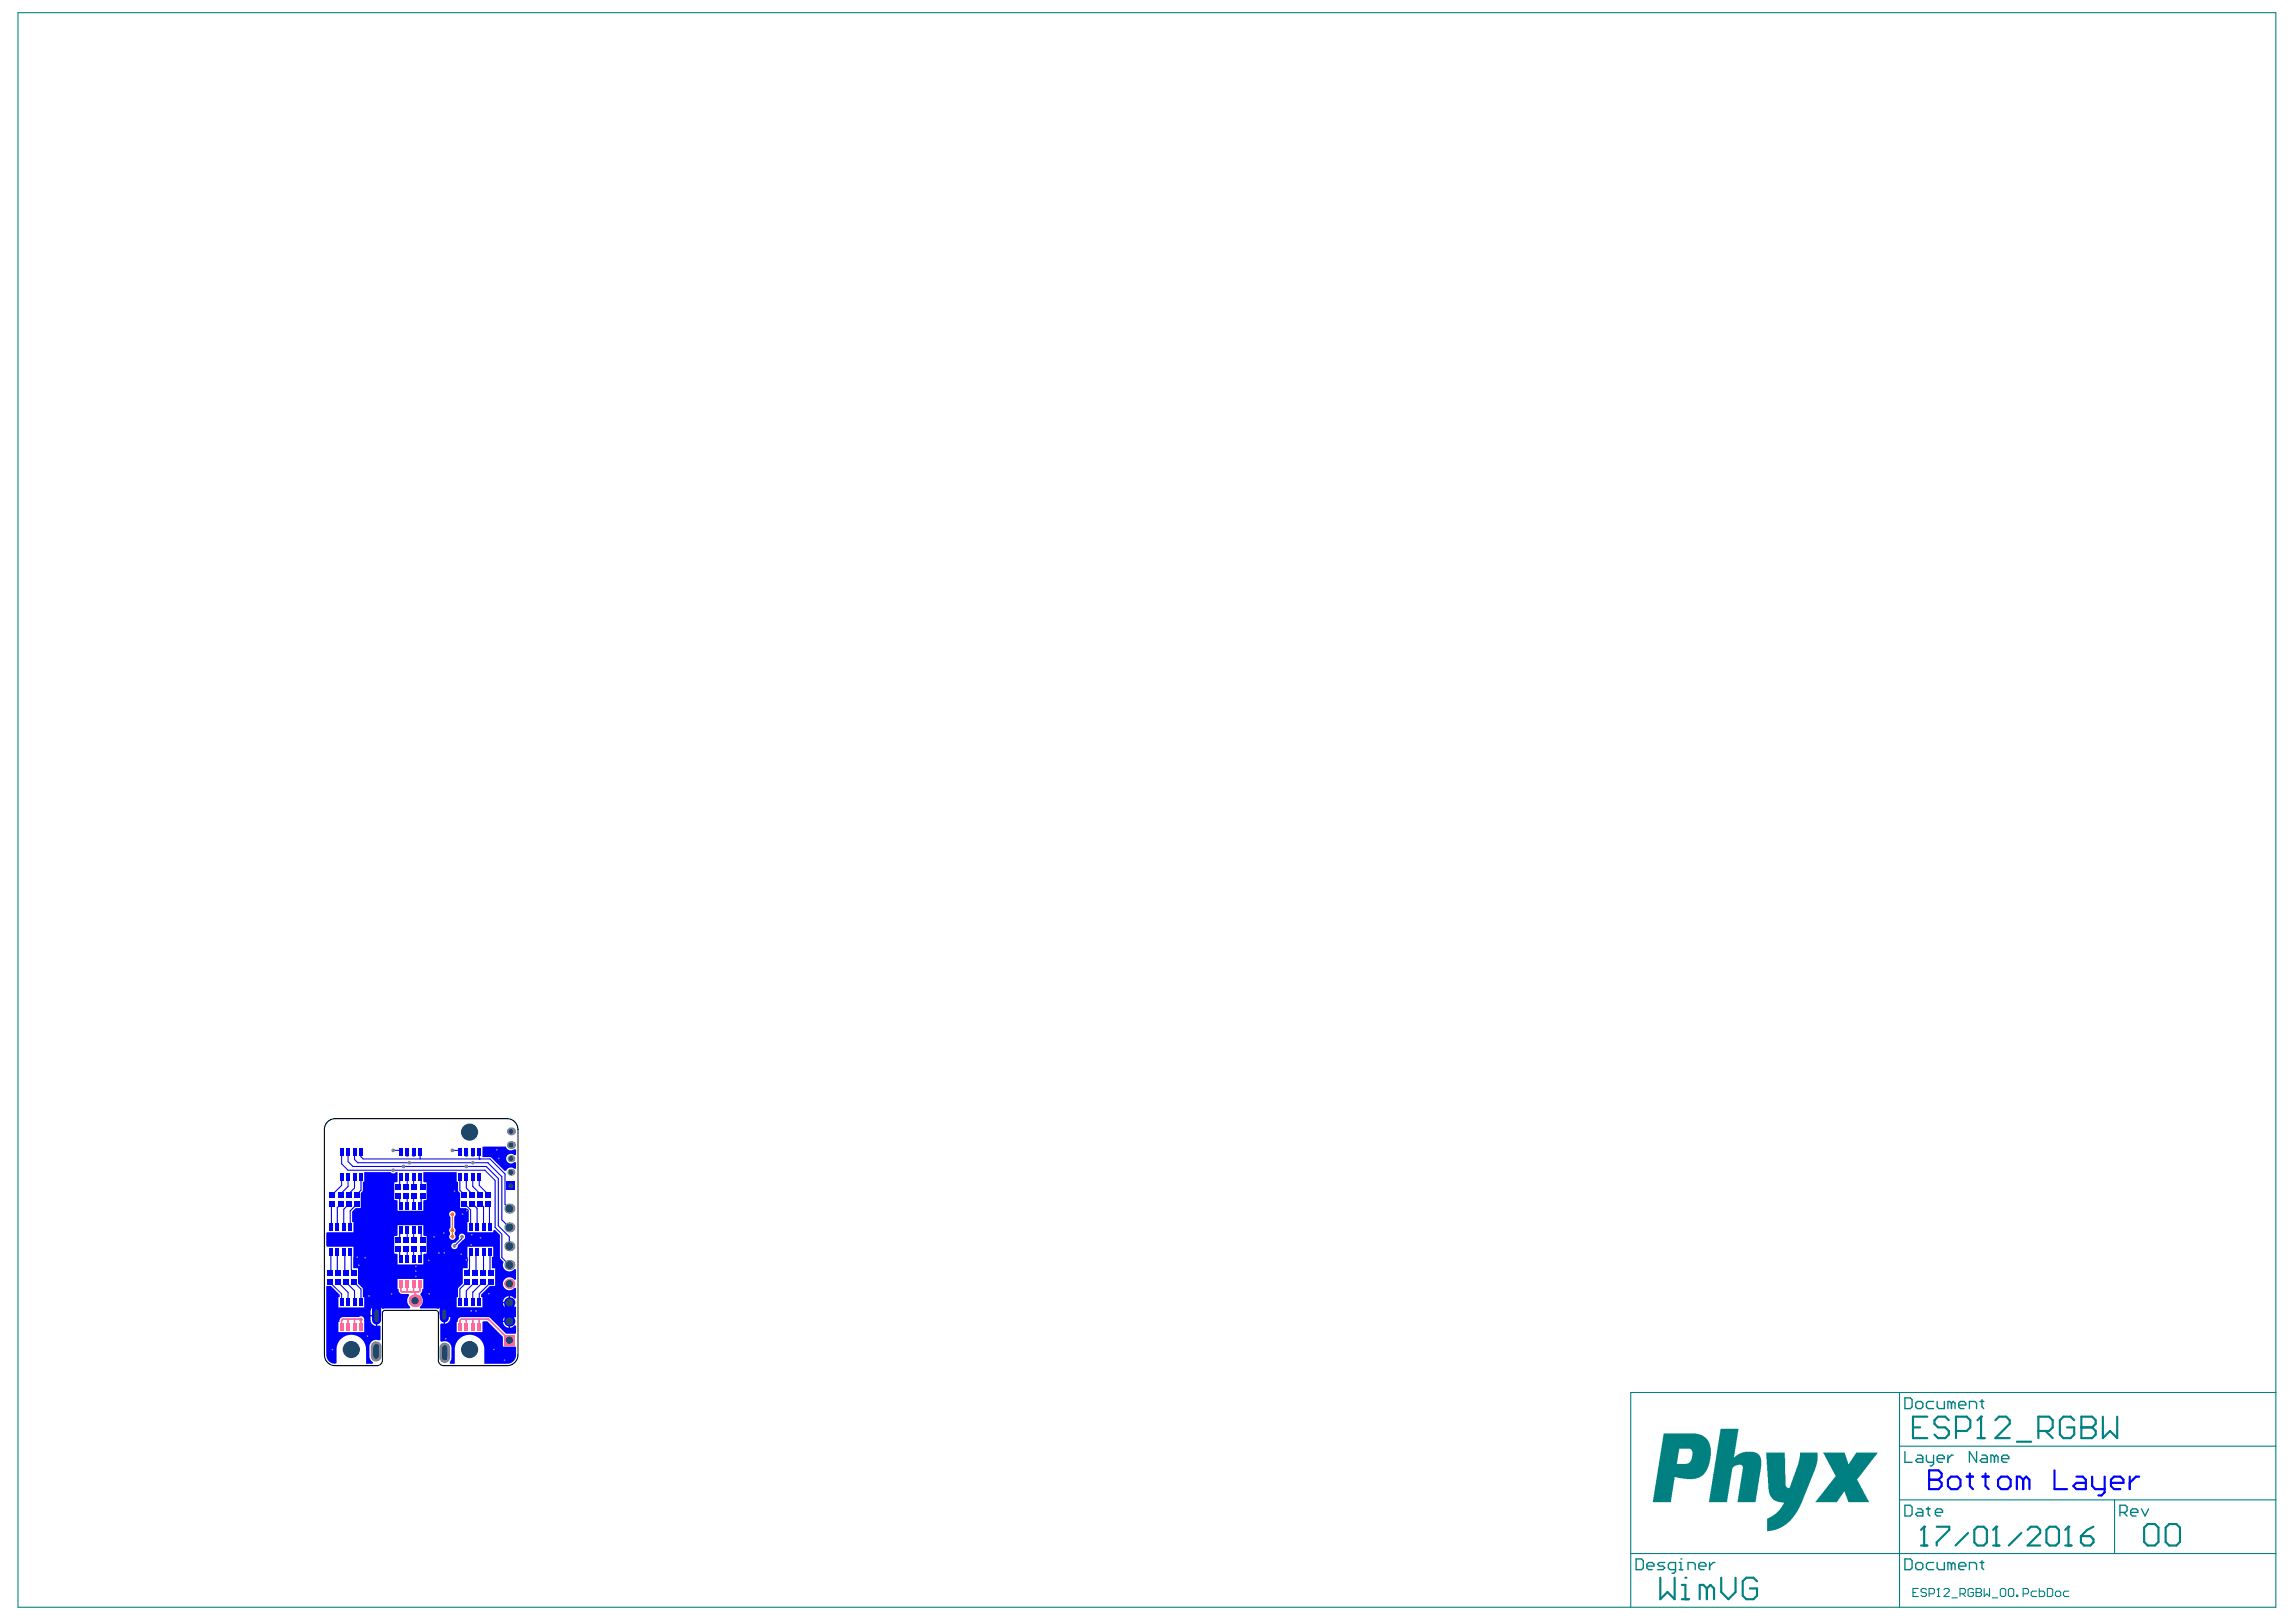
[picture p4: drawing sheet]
<svg xmlns="http://www.w3.org/2000/svg" width="297mm" height="210mm" viewBox="0 0 297 210" stroke-linecap="round" stroke-linejoin="round" font-family="sans-serif">
<g fill="#008080">
<path d="M228.5 188h2.4l.1 4.2 .1 .3 .3 .1 .2-.1 1.1-3.1 .2-.9v-.5h2.2v1l-.3 1.3-1.9 4.6-.7 1.3-1.1 1.1-1 .5-.8 .3-.7 .1v-1.2a.45 .45 0 0 1 .4-.6l.7-.5 .6-.5 .5-1h-.7l-.5-.2-.4-.4-.3-.4-.1-.7z"/>
<path d="M235.9 188h2.7l.5 1.4 .2-.1 .9-1.3h2.7l-2.5 3.3a.38 .38 0 0 0 .1 .5l1.3 2.6h-2.7l-.5-1.4h-.1l-.8 1.4h-2.9l2.3-2.8 .1-.3a.34 .34 0 0 0 .1-.5z"/>
<path d="M222.6 184.9h2.3l-.6 3.7 .8-.5 .6-.2h1.4l.4 .2 .3 .4 .1 .4v.9l-.8 4.6h-2.3l.6-4.1a.58 .58 0 0 0-.1-.7h-.6l-.3 .2a.59 .59 0 0 0-.3 .7l-.7 3.9h-2.3z"/>
<path d="M215.2 185.5h4.2l.9 .3 .6 .5 .3 .7 .1 .4v1.4l-.2 .8-.3 .8-.3 .3-.5 .5-.9 .2h-.9l-1.6-.2-.4 3.2h-2.4zM217.2 187.5l-.3 1.9h1.3l.3-.1 .4-.5 .1-.7a.56 .56 0 0 0-.3-.6z"/>
</g>
<g fill="none" stroke="#008080" stroke-width=".14">
<path d="M2.3 1.6h292.1v206.4h-292.1zM245.7 180.2v27.8M245.7 194.1h48.7M245.7 187.2h48.7M273.6 194.1v6.9M294.4 180.2h-83.4v27.8M211 201h83.4M247.5 206.1h.3M248.2 205.6h-.7v1h.7M249.2 205.7l-.1-.1h-.4l-.2 .1v.2l.2 .2h.4l.1 .2v.1l-.1 .2h-.4l-.2-.2M249.6 206.3h.5l.2-.2v-.4l-.2-.1h-.5v1M250.6 206.6h.4"/>
<path d="M250.8 205.6h.1M250.8 205.6l-.2 .1M250.8 205.6v1M251.5 205.7l.2-.1h.3l.2 .1v.2l-.7 .7h.7M252.5 206.8h.7M253.6 206.3h.5l.2-.2v-.4l-.2-.1h-.5v1M253.9 206.3l.4 .3M255.3 205.7l-.2-.1h-.3l-.2 .1v.7l.2 .2h.3l.2-.2v-.3h-.3M255.7 206.1h.1M255.7 205.6h.5l.2 .1v.2l-.2 .2 .2 .2v.1l-.2 .2h-.5zM255.7 206.1h.5M256.7 205.6v1l.3-.3 .4 .3v-1"/>
<path d="M257.7 206.8h.7M258.8 205.7l.2-.1h.3l.2 .1v.7l-.2 .2h-.3l-.2-.2zM259.8 205.7l.2-.1h.3l.2 .1v.7l-.2 .2h-.3l-.2-.2zM260.9 206.4h.1v.2h-.1zM261.7 206.3h.6l.1-.2v-.4l-.1-.1h-.6v1M263.5 205.9h-.5l-.2 .2v.3l.2 .2h.5M263.8 205.6v1h.5l.2-.2v-.3l-.2-.2h-.5M264.9 205.6h.5l.2 .1v.7l-.2 .2h-.5zM265.9 206.1l.2-.2h.3l.2 .2v.3l-.2 .2h-.3l-.2-.2zM267.6 205.9h-.5l-.1 .2v.3l.1 .2h.5"/>
</g>
<g fill="none" stroke="#008080" stroke-width=".17">
<path d="M246.4 194.8h.7l.3 .2v1l-.3 .2h-.7zM246.4 180.9h.7l.3 .2v1l-.3 .2h-.7zM246.4 187.8v1.4h1M247.8 181.6l.3-.2h.4l.3 .2v.5l-.3 .2h-.4l-.3-.2zM248.1 195.3h.4l.3 .2v.7h-.7l-.3-.2 .3-.3h.7M248.1 188.3h.4l.3 .2v.7h-.7l-.3-.2 .3-.2h.7M249.2 195.3h.5M249.2 188.3v.7l.3 .2h.7M249.5 195v1l.2 .2M250.2 181.4h-.7l-.3 .2v.5l.3 .2h.7M250.2 188.3v1.2l-.3 .2h-.2M250.4 195.7h.9v-.2l-.2-.2h-.5l-.2 .2v.5l.2 .2h.5"/>
<path d="M250.6 188.8h.9v-.3l-.2-.2h-.5l-.2 .2v.5l.2 .2h.5M250.6 181.4v.7l.2 .2h.7v-.9M252 188.3v.9M252.5 181.6l-.3-.2h-.2v.9M252.5 181.6l.2-.2 .2 .2v.7M252.5 181.6v.7M252.7 188.3h-.2l-.5 .5M253.4 181.8h.9v-.2l-.2-.2h-.5l-.2 .2v.5l.2 .2h.5M254.8 182.3v-.9h.7l.2 .2v.7M255.7 187.8v1.4l-.9-1.4v1.4M256.2 181.4h.4M256.4 188.3h.5l.2 .2v.7h-.7l-.2-.2 .2-.2h.7"/>
<path d="M256.4 181.1v1l.2 .2M258 188.5l-.2-.2h-.2v.9M258 188.5v.7M258 188.5l.3-.2 .2 .2v.7M259 188.8h.9v-.3l-.2-.2h-.5l-.2 .2v.5l.2 .2h.5M274.3 195.7h.7l.2-.2v-.5l-.2-.2h-.7v1.4M274.7 195.7l.5 .5M275.7 195.7h.9v-.2l-.3-.2h-.4l-.2 .2v.5l.2 .2h.4M277 195.3l.5 .9 .5-.9M211.7 201.7h.7l.2 .3v.9l-.2 .2h-.7zM213.1 202.7h.9v-.3l-.2-.2h-.5l-.2 .2v.5l.2 .2h.5M215.4 202.2h-.7l-.3 .2 .3 .3h.4l.3 .2-.3 .2h-.7"/>
<path d="M216.8 203.1h-.7l-.3-.2v-.5l.3-.2h.7v1.2l-.3 .2h-.2M217.2 203.1h.5M217.2 202.2h.3v.9M217.5 201.7h.1M218.4 203.1v-.9h.7l.2 .2v.7M219.8 202.7h.9v-.3l-.2-.2h-.5l-.2 .2v.5l.2 .2h.5M221.2 202.2v.9M221.9 202.2h-.3l-.4 .5M246.4 201.7h.7l.3 .3v.9l-.3 .2h-.7zM247.8 202.4l.3-.2h.4l.3 .2v.5l-.3 .2h-.4l-.3-.2zM250.2 202.2h-.7l-.3 .2v.5l.3 .2h.7M250.6 202.2v.7l.2 .2h.7v-.9"/>
<path d="M252.5 202.4l-.3-.2h-.2v.9M252.5 202.4v.7M252.5 202.4l.2-.2 .2 .2v.7M253.4 202.7h.9v-.3l-.2-.2h-.5l-.2 .2v.5l.2 .2h.5M254.8 203.1v-.9h.7l.2 .2v.7M256.2 202.2h.4M256.4 202v.9l.2 .2"/>
</g>
<g fill="none" stroke="#008080" stroke-width=".28">
<path d="M247.5 184.7h.9M248.9 197.6h.1M248.9 197.6v2.4M248.9 197.6l-.4 .4M249.3 183.3h-1.8v2.8h1.8M250.6 197.6h1.6v.4l-1.6 1.6v.4M252.1 183.8l-.4-.5h-1l-.4 .5v.5l.4 .4h1l.4 .5v.4l-.4 .5h-1l-.4-.5M253 185.2h1.4l.5-.5v-.9l-.5-.5h-1.4v2.8M254.6 198.4l-1.6 1.6M255.4 198l.4-.4h.8l.4 .4v1.6l-.4 .4h-.8l-.4-.4zM255.8 186.1h1M256.3 183.3h.1"/>
<path d="M256.3 183.3l-.5 .5M256.3 183.3v2.8M258.1 183.8l.5-.5h.9l.5 .5v.5l-1.9 1.8h1.9M258.3 197.6h.1M258.3 197.6v2.4M258.3 197.6l-.4 .4M260.9 186.6h1.9M261.5 198.4l-1.6 1.6M262.3 198l.4-.4h.8l.4 .4v.4l-1.6 1.6h1.6M263.7 185.2h1.4l.5-.5v-.9l-.5-.5h-1.4v2.8M264.6 185.2l1 .9M264.8 198l.4-.4h.8l.4 .4v1.6l-.4 .4h-.8l-.4-.4z"/>
<path d="M267.6 197.6h.1M267.6 197.6v2.4M267.6 197.6l-.4 .4M268.3 183.8l-.4-.5h-.9l-.5 .5v1.8l.5 .5h.9l.4-.5v-.9h-.9M269.2 198.8h1.2l.4 .4v.4l-.4 .4h-.8l-.4-.4zM269.3 184.7h.1M269.3 183.3h1.4l.4 .5v.5l-.4 .4 .4 .5v.4l-.4 .5h-1.4zM269.3 184.7h1.4M270.8 197.6l-.8 .4-.8 .8M272.1 183.3v2.8l.9-.9 .9 .9v-2.8M277.4 197.7l.5-.5h.9l.4 .5v1.8l-.4 .5h-.9l-.5-.5zM280.2 197.7l.4-.5h1l.4 .5v1.8l-.4 .5h-1l-.4-.5z"/>
<path d="M214.8 204.2v2.8l.9-1 1 1v-2.8M217.6 207h.9M217.6 205.1h.4v1.9M218 204.2h.1M220.8 205.6l-.4-.5h-.5v1.9M220.8 205.6v1.4M220.8 205.6l.5-.5 .5 .5v1.4M222.7 204.2v1.8l.9 1 .9-1v-1.8M227.3 204.6l-.5-.4h-.9l-.4 .4v1.9l.4 .5h.9l.5-.5v-.9h-.9M248.5 200h.8M257.9 200h.8M267.2 200h.8"/>
</g>
<g fill="#00f">
<path d="M62.4 148.4h3a.7 .7 0 0 0 1.2 .3l.2 .1v.6l-.2 .1a.63 .63 0 0 0-.9 0 .63 .63 0 0 0 0 .9 .63 .63 0 0 0 .9 0l.2 .1v.7l-.2 .1a.63 .63 0 0 0-1.1 .2h-.2l-1.8-1.7-1.1-.1z"/>
<path d="M47.1 151.7h3.4l.4 .2 .3-.2h.2v1.2l-.4 .1v2.3l.4 .1v1.3h3.4v-1.3l.4-.1v-2.3l-.4-.1v-1.2h4.3v1.2h.2v1.2l.2 .3v1.9h.8l.3 .4v1.4h-.1v1.4h3.3v-.3l.2-.1 .7 .7v3l.4 .5a.83 .83 0 0 0 .4 1.1 .83 .83 0 0 0 1.1-.2l.2 .1v1.3h-.3a.84 .84 0 0 0-1.2-.1 .84 .84 0 0 0 0 1.3 .84 .84 0 0 0 1.3-.2l.2 .1v1.3l-.2 .1-.3-.3-.3-.1v1.7l.3-.1 .3-.2h.2v1.3l-.2 .1-.3-.2-.3-.1v1.6l.3-.1 .3-.2 .2 .1-.1 1h-1.2l-2.2-2.1-3.6-.1a.51 .51 0 0 0-.5 .7h-.1v1.3h3.3v-1.3l.7-.1 2 2v1.3h1.6l.1 1a1.14 1.14 0 0 1-1.2 1.2h-2.9v-1.7a1.92 1.92 0 0 0-2-2.1 1.92 1.92 0 0 0-1.9 2.1v1.7h-.5l-.1-.2 .2-.5v-1.4a.87 .87 0 0 0-1.2-.8l-.2-.1v-2.1l.2-.2 .2 .1v-2.4l-.5 .3a.36 .36 0 0 1-.5 .1h-2l-.1-.2a1.05 1.05 0 0 0 .1-1.5l.2-.5v-.3h.2v-1.3h-3.4v1.3h.2a.51 .51 0 0 0 .5 .7h.7l.1 .2a1.1 1.1 0 0 0 .2 1.5l-.1 .1h-3.2a.72 .72 0 0 1-.8-.3l-.2-.1v2.7l.2-.1 .2 .1v1.7l-.2 .1a.87 .87 0 0 0-1.2 .9v1.4l.2 .3 .3 .3-.1 .2h-.8v-1.7a1.92 1.92 0 0 0-2-2.1 1.92 1.92 0 0 0-1.9 2.1v1.6l-.2 .1a1.14 1.14 0 0 1-1.1-1.2v-8.9h.6l1.2 1.2v.3h-.2v1.3h3.3v-1.3h-.2v-1.1l-.6-.7v-2h-.6v-2.8h-3.3h-.2v-1.8h.2h3.3v-1.4h-.1v-1.3l.4-.5h.7v-1.9l.2-.3v-1.2h.2zM58.2 156.8l-.1 .3 .2 .4v1.4l-.2 .3 .1 .5a.42 .42 0 0 0 0 .6 .42 .42 0 0 0 .6 0 .42 .42 0 0 0 0-.6l.1-.5-.1-.3v-1.4a.42 .42 0 0 0 0-.6 .42 .42 0 0 0-.6-.1zM59.5 159.8l-.1 .2v.3l-.5 .5a.42 .42 0 0 0-.5 .4 .42 .42 0 0 0 .4 .5 .42 .42 0 0 0 .4-.6l.6-.5a.55 .55 0 0 0 .3-.8l-.3-.2zM60.5 161.3v2.8h-.6v2l-.6 .6v1.2h-.2v1.3h3.3v-1.3h-.2v-.4l1.2-1.1h.7v-2.3h-.5v-1.4h.2v-1.4zM51.4 158.6v1.3l-.4 .1v2.2l.4 .1v1.3h3.4v-1.3l.4-.1v-2.2l-.4-.1v-1.3zM65.3 168l-.2 .5h.7v-.8zM65.1 168.7a.84 .84 0 0 0 .7 .7v-.7zM57.6 168.9v1.1h.6v-.3a.77 .77 0 0 0-.6-.8zM48.2 169.2l-.2 .4-.1 .6h.7v-1.3zM65.3 170.4l-.2 .5h.7v-.7zM57.6 170.2v1.1a.77 .77 0 0 0 .6-.8v-.3zM47.9 170.4v.4a.77 .77 0 0 0 .7 .8v-1.2zM65.1 171.1a.84 .84 0 0 0 .7 .7v-.7zM44.1 170.6l-.2 .5h-.1v1.3h3.3v-1.5a.42 .42 0 0 0-.2-.5 .42 .42 0 0 0-.5 0h-2.1z"/>
</g>
<g fill="none" stroke="#00f" stroke-width=".14">
<path d="M43 155.7l-.1 .2v2.8l-.1 .1M44.1 155.7v.2l-.5 .4v2.5M44.2 152.3v1.1l-1.2 1.3M44.2 149.1v1.5l.8 .8h17.7l1.4 1.4v6l.8 .9v3l1 1M45 152.3v1.2l-.9 1v.2M45 149.1v1.2l.7 .7h17.2l1.6 1.5v6.1l1.4 1.5v1.2M45.1 155.7v.2l-.6 .6v2.3M45.9 152.3v1.4l-.8 .8v.2M45.9 149.1v.9l.4 .5h16.8l1.8 1.8v5.6l1 .9M46.1 155.7v.2l-.8 .8v2.1M46.7 152.3v1.7l-.6 .7M46.7 149.1v.6l.3 .3h16.4l1.9 1.9v4l.6 .5"/>
<path d="M50.9 148.9h.9M51.5 154.7l.2 .1v1.1l.1 .1M51.8 159.2l-.1 .2v1l-.2 .2M51.8 152.3l-.1 .1v1.1l-.2 .1M52.6 154.7l.1 .1v1.2M52.7 159.2v1.3l-.1 .1M52.7 152.3v1.2l-.1 .1M53.5 159.2v1.3l.1 .1M53.5 152.3v1.2l.1 .1M53.6 154.7l-.1 .1v1.2M54.3 159.2l.2 .2v1l.2 .2M54.3 152.3l.2 .1v1.1l.2 .1"/>
<path d="M54.3 149.1v.8M54.7 154.7l-.2 .1v1.1l-.2 .1M58.5 148.9h1M59.5 152.3v1.7l.6 .7M60.1 155.7l.8 .9v2.2M60.3 152.3v1.4l.8 .8v.2M61.1 155.7l.6 .7v2.4M61.2 152.3v1.2l.9 1v.2M62 150h.1M62 149.1v.9M62 152.3v1.1l1.2 1.3M62.1 155.7l.5 .5v2.6"/>
<path d="M63.2 155.7l.1 .2v2.8l.1 .1M42.7 165.8v.1l1.5 1.6v1M42.8 162v2.6M43.6 162v2.7M43.7 165.8v.1l1.3 1.3v1.3M44.5 162l.1 .1v2.5l.2 .1M44.8 165.8v.1l1.1 1.1v1.5M45.3 162l.1 .1v2.2l.4 .4M45.8 165.8v.1l.9 .9v1.7M51.5 161.6l.2 .2v1l.1 .2M52.6 161.6l.1 .1v1.3M53.6 161.6l-.1 .1v1.3"/>
<path d="M54.7 161.6l-.2 .2v1l-.2 .2M60.4 165.8v.1l-.9 .9v1.7M60.9 162l-.2 .1v2.1l-.3 .4v.1M61.4 165.8v.1l-1.1 1.1v1.5M61.7 162l-.1 .1v2.5l-.2 .1M62.5 165.8v.1l-1.3 1.3v1.3M62.6 162v2.7M63.4 162v2.6M63.5 165.8v.1l-1.5 1.5v1.1"/>
</g>
<path d="M44.2 171.7v-.8l.2-.2 2.2 .1 .1 .9M45 170.7v1M45.9 170.7v1M51.8 166.2v.8l.3 .2 2.2-.1v-.9M52.7 166.2v1M53.5 166.2v1M59.5 171.7v-.8l.2-.2h3.5l2.7 2.7M60.3 170.7v1M61.2 170.7v1M62 170.7v1" fill="none" stroke="#f69" stroke-width=".21"/>
<path d="M53.7 167.2v1.1" fill="none" stroke="#f69" stroke-width=".17"/>
<path d="M58.8 154.1v2l1 1v2.3l.5 .4M60.3 159.8v1.9l-.6 .6M60.3 159.8h.7M64.3 148.8l.2 .2v.9" fill="none" stroke="#00f" stroke-width=".17"/>
<path d="M58.5 157.1v2.9" fill="none" stroke="#f60" stroke-width=".14"/>
<path d="M59.8 160.1l-.2 .3-.8 .8" fill="none" stroke="#00f" stroke-width=".13"/>
<path d="M65.9 168.6v2.4" fill="none" stroke="#00f" stroke-width="1.3"/>
<path d="M57.5 170.1v-3.8a1.77 1.77 0 0 0-1.8-1.7h-5.2a1.77 1.77 0 0 0-1.8 1.7v4M57.5 169.9h8.3" fill="none" stroke="#00f" stroke-width="1.2"/>
<g fill="none" stroke="#00f" stroke-width=".28">
<path d="M249.6 191.5h.1M249.6 190.3h1.2l.4 .4v.4l-.4 .4 .4 .4v.4l-.4 .4h-1.2zM249.6 191.5h1.2M252 191.5l.4-.4h.8l.4 .4v.8l-.4 .4h-.8l-.4-.4zM254.4 191.1h.9M254.8 190.7v1.6l.5 .4M256.5 191.1h.8M256.9 190.7v1.6l.4 .4M258.5 191.5l.4-.4h.8l.4 .4v.8l-.4 .4h-.8l-.4-.4zM261.7 191.5l-.4-.4h-.4v1.6M261.7 191.5v1.2M261.7 191.5l.4-.4 .5 .4v1.2"/>
<path d="M265.8 190.3v2.4h1.6M268.6 191.1h.8l.5 .4v1.2h-1.3l-.4-.4 .4-.4h1.3M270.7 191.1v1.2l.4 .4h1.2M272.3 191.1v2l-.4 .4h-.4M273.1 191.9h1.6v-.4l-.4-.4h-.8l-.4 .4v.8l.4 .4h.8M275.5 191.1v1.6M276.7 191.1h-.4l-.8 .8"/>
</g>
<circle cx="60.4" cy="156.7" r=".24" fill="#00f"/>
<circle cx="60.4" cy="156.7" r=".1" fill="#a6968d"/>
<circle cx="50.7" cy="167.4" r=".24" fill="#00f"/>
<circle cx="50.7" cy="167.4" r=".1" fill="#a6968d"/>
<circle cx="55.5" cy="167.4" r=".24" fill="#00f"/>
<circle cx="55.5" cy="167.4" r=".1" fill="#a6968d"/>
<circle cx="43" cy="174.6" r=".24" fill="#00f"/>
<circle cx="43" cy="174.6" r=".1" fill="#a6968d"/>
<circle cx="47.5" cy="172.9" r=".24" fill="#00f"/>
<circle cx="47.5" cy="172.9" r=".1" fill="#a6968d"/>
<circle cx="46.7" cy="170.8" r=".24" fill="#f69"/>
<circle cx="46.7" cy="170.8" r=".1" fill="#a6968d"/>
<circle cx="57.7" cy="173.3" r=".24" fill="#00f"/>
<circle cx="57.7" cy="173.3" r=".1" fill="#a6968d"/>
<circle cx="65.3" cy="176" r=".24" fill="#00f"/>
<circle cx="65.3" cy="176" r=".1" fill="#a6968d"/>
<circle cx="63.9" cy="174.6" r=".24" fill="#00f"/>
<circle cx="63.9" cy="174.6" r=".1" fill="#a6968d"/>
<circle cx="61" cy="169.6" r=".24" fill="#00f"/>
<circle cx="61" cy="169.6" r=".1" fill="#a6968d"/>
<circle cx="61.6" cy="169.6" r=".24" fill="#00f"/>
<circle cx="61.6" cy="169.6" r=".1" fill="#a6968d"/>
<circle cx="62.2" cy="160.2" r=".24" fill="#00f"/>
<circle cx="62.2" cy="160.2" r=".1" fill="#a6968d"/>
<circle cx="61" cy="159.8" r=".24" fill="#00f"/>
<circle cx="61" cy="159.8" r=".1" fill="#a6968d"/>
<circle cx="59.8" cy="157.1" r=".24" fill="#00f"/>
<circle cx="59.8" cy="157.1" r=".1" fill="#a6968d"/>
<circle cx="52.2" cy="151" r=".24" fill="#808080"/>
<circle cx="52.2" cy="151" r=".1" fill="#a6968d"/>
<circle cx="53" cy="150.5" r=".24" fill="#808080"/>
<circle cx="53" cy="150.5" r=".1" fill="#a6968d"/>
<circle cx="53.5" cy="149.5" r=".24" fill="#808080"/>
<circle cx="53.5" cy="149.5" r=".1" fill="#a6968d"/>
<circle cx="52.7" cy="149.5" r=".24" fill="#808080"/>
<circle cx="52.7" cy="149.5" r=".1" fill="#a6968d"/>
<circle cx="50.9" cy="151.4" r=".24" fill="#808080"/>
<circle cx="50.9" cy="151.4" r=".1" fill="#a6968d"/>
<circle cx="50.9" cy="148.9" r=".24" fill="#808080"/>
<circle cx="50.9" cy="148.9" r=".1" fill="#a6968d"/>
<circle cx="53.8" cy="163.9" r=".24" fill="#00f"/>
<circle cx="53.8" cy="163.9" r=".1" fill="#a6968d"/>
<circle cx="53.8" cy="164.5" r=".24" fill="#00f"/>
<circle cx="53.8" cy="164.5" r=".1" fill="#a6968d"/>
<circle cx="53.8" cy="165.2" r=".24" fill="#00f"/>
<circle cx="53.8" cy="165.2" r=".1" fill="#a6968d"/>
<circle cx="60.3" cy="151" r=".24" fill="#808080"/>
<circle cx="60.3" cy="151" r=".1" fill="#a6968d"/>
<circle cx="60.3" cy="149.5" r=".24" fill="#808080"/>
<circle cx="60.3" cy="149.5" r=".1" fill="#a6968d"/>
<circle cx="58.5" cy="148.9" r=".24" fill="#808080"/>
<circle cx="58.5" cy="148.9" r=".1" fill="#a6968d"/>
<circle cx="61.2" cy="150.5" r=".24" fill="#808080"/>
<circle cx="61.2" cy="150.5" r=".1" fill="#a6968d"/>
<circle cx="61.2" cy="149.5" r=".24" fill="#808080"/>
<circle cx="61.2" cy="149.5" r=".1" fill="#a6968d"/>
<circle cx="58.8" cy="154.1" r=".24" fill="#00f"/>
<circle cx="58.8" cy="154.1" r=".1" fill="#a6968d"/>
<circle cx="63.3" cy="167.4" r=".24" fill="#00f"/>
<circle cx="63.3" cy="167.4" r=".1" fill="#a6968d"/>
<circle cx="60.3" cy="163" r=".24" fill="#00f"/>
<circle cx="60.3" cy="163" r=".1" fill="#a6968d"/>
<circle cx="59.7" cy="162.3" r=".24" fill="#00f"/>
<circle cx="59.7" cy="162.3" r=".1" fill="#a6968d"/>
<circle cx="55.5" cy="163.1" r=".24" fill="#00f"/>
<circle cx="55.5" cy="163.1" r=".1" fill="#a6968d"/>
<circle cx="56.8" cy="162.1" r=".24" fill="#00f"/>
<circle cx="56.8" cy="162.1" r=".1" fill="#a6968d"/>
<circle cx="57.5" cy="162.1" r=".24" fill="#00f"/>
<circle cx="57.5" cy="162.1" r=".1" fill="#a6968d"/>
<circle cx="56.2" cy="160.1" r=".24" fill="#00f"/>
<circle cx="56.2" cy="160.1" r=".1" fill="#a6968d"/>
<circle cx="47.7" cy="167.7" r=".24" fill="#00f"/>
<circle cx="47.7" cy="167.7" r=".1" fill="#a6968d"/>
<circle cx="46.2" cy="162.7" r=".24" fill="#00f"/>
<circle cx="46.2" cy="162.7" r=".1" fill="#a6968d"/>
<circle cx="46.4" cy="163.7" r=".24" fill="#00f"/>
<circle cx="46.4" cy="163.7" r=".1" fill="#a6968d"/>
<circle cx="47.3" cy="162.8" r=".24" fill="#00f"/>
<circle cx="47.3" cy="162.8" r=".1" fill="#a6968d"/>
<circle cx="57.4" cy="159.6" r=".24" fill="#00f"/>
<circle cx="57.4" cy="159.6" r=".1" fill="#a6968d"/>
<circle cx="61" cy="161.1" r=".24" fill="#00f"/>
<circle cx="61" cy="161.1" r=".1" fill="#a6968d"/>
<circle cx="59.8" cy="160.1" r=".24" fill="#808080"/>
<circle cx="59.8" cy="160.1" r=".1" fill="#a6968d"/>
<circle cx="58.5" cy="160" r=".24" fill="#f60"/>
<circle cx="58.5" cy="160" r=".1" fill="#a6968d"/>
<circle cx="58.5" cy="159.2" r=".24" fill="#f60"/>
<circle cx="58.5" cy="159.2" r=".1" fill="#a6968d"/>
<circle cx="58.5" cy="157.1" r=".24" fill="#f60"/>
<circle cx="58.5" cy="157.1" r=".1" fill="#a6968d"/>
<circle cx="58.8" cy="161.2" r=".24" fill="#808080"/>
<circle cx="58.8" cy="161.2" r=".1" fill="#a6968d"/>
<circle cx="64.5" cy="149.9" r=".24" fill="#00f"/>
<circle cx="64.5" cy="149.9" r=".1" fill="#a6968d"/>
<circle cx="64.3" cy="148.8" r=".24" fill="#00f"/>
<circle cx="64.3" cy="148.8" r=".1" fill="#a6968d"/>
<path d="M65.6 153h1v1h-1z" fill-rule="evenodd" fill="#00f"/>
<circle cx="66.1" cy="153.5" r=".31" fill="#1f4769"/>
<circle cx="66.1" cy="146.4" r=".52" fill="#808080"/>
<circle cx="66.1" cy="146.4" r=".31" fill="#1f4769"/>
<path d="M48.7 169.7v1.1M57.5 169.7v.8" fill="none" stroke="#00f" stroke-width="1.2"/>
<path d="M48.7 169.7v1.1M57.5 169.7v.8" fill="none" stroke="#1f4769" stroke-width=".49"/>
<path d="M65.2 172.8h1.4v1.3h-1.4z" fill-rule="evenodd" fill="#f69"/>
<circle cx="65.9" cy="173.4" r=".49" fill="#1f4769"/>
<circle cx="65.9" cy="171" r=".66" fill="#00f"/>
<circle cx="65.9" cy="171" r=".49" fill="#1f4769"/>
<circle cx="65.9" cy="166.1" r=".66" fill="#f69"/>
<circle cx="65.9" cy="166.1" r=".49" fill="#1f4769"/>
<circle cx="65.9" cy="161.3" r=".66" fill="#808080"/>
<circle cx="65.9" cy="161.3" r=".49" fill="#1f4769"/>
<circle cx="65.9" cy="158.8" r=".66" fill="#808080"/>
<circle cx="65.9" cy="158.8" r=".49" fill="#1f4769"/>
<circle cx="65.9" cy="156.4" r=".66" fill="#808080"/>
<circle cx="65.9" cy="156.4" r=".49" fill="#1f4769"/>
<circle cx="66.1" cy="148.2" r=".52" fill="#808080"/>
<circle cx="66.1" cy="148.2" r=".31" fill="#1f4769"/>
<circle cx="66.1" cy="149.9" r=".45" fill="#808080"/>
<circle cx="66.1" cy="149.9" r=".31" fill="#1f4769"/>
<path d="M48.7 174.3v1.2M57.5 174.4v1.3" fill="none" stroke="#808080" stroke-width="1.4"/>
<path d="M48.7 174.3v1.2M57.5 174.4v1.3" fill="none" stroke="#1f4769" stroke-width=".7"/>
<circle cx="53.7" cy="168.3" r=".83" fill="#f69"/>
<circle cx="53.7" cy="168.3" r=".49" fill="#1f4769"/>
<circle cx="60.7" cy="174.6" r=".9" fill="#808080"/>
<circle cx="60.7" cy="174.6" r="1.11" fill="#1f4769"/>
<circle cx="60.7" cy="146.5" r=".9" fill="#808080"/>
<circle cx="60.7" cy="146.5" r="1.11" fill="#1f4769"/>
<circle cx="65.9" cy="168.6" r=".66" fill="#00f"/>
<circle cx="65.9" cy="168.6" r=".49" fill="#1f4769"/>
<circle cx="66.1" cy="151.7" r=".45" fill="#808080"/>
<circle cx="66.1" cy="151.7" r=".31" fill="#1f4769"/>
<circle cx="65.9" cy="163.7" r=".66" fill="#808080"/>
<circle cx="65.9" cy="163.7" r=".49" fill="#1f4769"/>
<circle cx="45.4" cy="174.6" r=".9" fill="#808080"/>
<circle cx="45.4" cy="174.6" r="1.11" fill="#1f4769"/>
<g fill="#00f">
<path d="M42.3 164.3h.7v.8h-.7z" fill-rule="evenodd"/>
<path d="M42.6 161.5h.4v1h-.4z" fill-rule="evenodd"/>
</g>
<path d="M44 171.2h.4v1h-.4z" fill-rule="evenodd" fill="#f69"/>
<g fill="#00f">
<path d="M44.2 161.5h.5v1h-.5z" fill-rule="evenodd"/>
<path d="M44 151.8h.4v1h-.4z" fill-rule="evenodd"/>
</g>
<path d="M45.6 171.2h.5v1h-.5z" fill-rule="evenodd" fill="#f69"/>
<g fill="#00f">
<path d="M45.4 164.3h.7v.8h-.7z" fill-rule="evenodd"/>
<path d="M45.1 161.5h.5v1h-.5z" fill-rule="evenodd"/>
<path d="M45.6 151.8h.5v1h-.5z" fill-rule="evenodd"/>
</g>
<path d="M46.5 171.2h.4v1h-.4z" fill-rule="evenodd" fill="#f69"/>
<g fill="#00f">
<path d="M46.5 151.8h.4v1h-.4z" fill-rule="evenodd"/>
<path d="M51.2 160.1h.7v.8h-.7z" fill-rule="evenodd"/>
<path d="M51.2 154.4h.7v.7h-.7z" fill-rule="evenodd"/>
<path d="M51.2 153.2h.7v.7h-.7z" fill-rule="evenodd"/>
</g>
<path d="M52.4 165.7h.5v1h-.5z" fill-rule="evenodd" fill="#f69"/>
<g fill="#00f">
<path d="M52.2 160.1h.7v.8h-.7z" fill-rule="evenodd"/>
<path d="M52.4 158.7h.5v1h-.5z" fill-rule="evenodd"/>
<path d="M52.2 154.4h.7v.7h-.7z" fill-rule="evenodd"/>
<path d="M52.2 153.2h.7v.7h-.7z" fill-rule="evenodd"/>
<path d="M52.4 151.8h.5v1h-.5z" fill-rule="evenodd"/>
</g>
<path d="M54.1 165.7h.5v1h-.5z" fill-rule="evenodd" fill="#f69"/>
<g fill="#00f">
<path d="M54.1 158.7h.5v1h-.5z" fill-rule="evenodd"/>
<path d="M54.1 151.8h.5v1h-.5z" fill-rule="evenodd"/>
</g>
<path d="M59.3 171.2h.4v1h-.4z" fill-rule="evenodd" fill="#f69"/>
<path d="M59.3 151.8h.4v1h-.4z" fill-rule="evenodd" fill="#00f"/>
<path d="M60.9 171.2h.5v1h-.5z" fill-rule="evenodd" fill="#f69"/>
<g fill="#00f">
<path d="M60.6 161.5h.5v1h-.5z" fill-rule="evenodd"/>
<path d="M60.9 151.8h.5v1h-.5z" fill-rule="evenodd"/>
<path d="M62.1 164.3h.7v.8h-.7z" fill-rule="evenodd"/>
<path d="M62.3 161.5h.5v1h-.5z" fill-rule="evenodd"/>
<path d="M42.3 165.5h.7v.7h-.7z" fill-rule="evenodd"/>
<path d="M42.6 158.3h.4v1h-.4z" fill-rule="evenodd"/>
<path d="M42.7 154.2h.7v.8h-.7z" fill-rule="evenodd"/>
<path d="M42.7 155.4h.7v.8h-.7z" fill-rule="evenodd"/>
<path d="M44.2 158.3h.5v1h-.5z" fill-rule="evenodd"/>
<path d="M43.7 154.2h.7v.8h-.7z" fill-rule="evenodd"/>
<path d="M43.7 155.4h.7v.8h-.7z" fill-rule="evenodd"/>
<path d="M44 148.6h.4v1h-.4z" fill-rule="evenodd"/>
<path d="M45.4 165.5h.7v.7h-.7z" fill-rule="evenodd"/>
<path d="M45.1 158.3h.5v1h-.5z" fill-rule="evenodd"/>
<path d="M45.6 148.6h.5v1h-.5z" fill-rule="evenodd"/>
<path d="M46.5 148.6h.4v1h-.4z" fill-rule="evenodd"/>
<path d="M51.2 161.3h.7v.8h-.7z" fill-rule="evenodd"/>
<path d="M52.2 161.3h.7v.8h-.7z" fill-rule="evenodd"/>
<path d="M52.4 155.5h.5v1h-.5z" fill-rule="evenodd"/>
<path d="M52.4 148.6h.5v1h-.5z" fill-rule="evenodd"/>
<path d="M54.1 155.5h.5v1h-.5z" fill-rule="evenodd"/>
<path d="M54.1 148.6h.5v1h-.5z" fill-rule="evenodd"/>
<path d="M59.3 148.6h.4v1h-.4z" fill-rule="evenodd"/>
<path d="M60.6 158.3h.5v1h-.5z" fill-rule="evenodd"/>
<path d="M60.7 154.2h.7v.8h-.7z" fill-rule="evenodd"/>
<path d="M60.7 155.4h.7v.8h-.7z" fill-rule="evenodd"/>
<path d="M60.9 148.6h.5v1h-.5z" fill-rule="evenodd"/>
<path d="M62.1 165.5h.7v.7h-.7z" fill-rule="evenodd"/>
<path d="M62.3 158.3h.5v1h-.5z" fill-rule="evenodd"/>
<path d="M44 168h.4v1h-.4z" fill-rule="evenodd"/>
<path d="M45.6 168h.5v1h-.5z" fill-rule="evenodd"/>
<path d="M46.5 168h.4v1h-.4z" fill-rule="evenodd"/>
<path d="M52.4 162.5h.5v1h-.5z" fill-rule="evenodd"/>
<path d="M54.1 162.5h.5v1h-.5z" fill-rule="evenodd"/>
<path d="M59.3 168h.4v1h-.4z" fill-rule="evenodd"/>
<path d="M60.9 168h.5v1h-.5z" fill-rule="evenodd"/>
</g>
<path d="M44.8 171.2h.5v1h-.5z" fill-rule="evenodd" fill="#f69"/>
<g fill="#00f">
<path d="M43.4 164.3h.7v.8h-.7z" fill-rule="evenodd"/>
<path d="M44.4 164.3h.7v.8h-.7z" fill-rule="evenodd"/>
<path d="M43.4 161.5h.5v1h-.5z" fill-rule="evenodd"/>
<path d="M44.8 151.8h.5v1h-.5z" fill-rule="evenodd"/>
</g>
<path d="M51.6 165.7h.5v1h-.5z" fill-rule="evenodd" fill="#f69"/>
<g fill="#00f">
<path d="M51.6 158.7h.5v1h-.5z" fill-rule="evenodd"/>
<path d="M51.6 151.8h.5v1h-.5z" fill-rule="evenodd"/>
</g>
<path d="M53.3 165.7h.5v1h-.5z" fill-rule="evenodd" fill="#f69"/>
<g fill="#00f">
<path d="M54.3 160.1h.7v.8h-.7z" fill-rule="evenodd"/>
<path d="M53.3 160.1h.7v.8h-.7z" fill-rule="evenodd"/>
<path d="M53.3 158.7h.5v1h-.5z" fill-rule="evenodd"/>
<path d="M54.3 154.4h.7v.7h-.7z" fill-rule="evenodd"/>
<path d="M53.3 154.4h.7v.7h-.7z" fill-rule="evenodd"/>
<path d="M54.3 153.2h.7v.7h-.7z" fill-rule="evenodd"/>
<path d="M53.3 153.2h.7v.7h-.7z" fill-rule="evenodd"/>
<path d="M53.3 151.8h.5v1h-.5z" fill-rule="evenodd"/>
</g>
<g fill="#f69">
<path d="M60.1 171.2h.5v1h-.5z" fill-rule="evenodd"/>
<path d="M61.8 171.2h.4v1h-.4z" fill-rule="evenodd"/>
</g>
<g fill="#00f">
<path d="M60.1 164.3h.6v.8h-.6z" fill-rule="evenodd"/>
<path d="M61.1 164.3h.7v.8h-.7z" fill-rule="evenodd"/>
<path d="M63.2 164.3h.7v.8h-.7z" fill-rule="evenodd"/>
<path d="M61.5 161.5h.5v1h-.5z" fill-rule="evenodd"/>
<path d="M63.1 161.5h.5v1h-.5z" fill-rule="evenodd"/>
<path d="M60.1 151.8h.5v1h-.5z" fill-rule="evenodd"/>
<path d="M61.8 151.8h.4v1h-.4z" fill-rule="evenodd"/>
<path d="M43.4 165.5h.7v.7h-.7z" fill-rule="evenodd"/>
<path d="M44.4 165.5h.7v.7h-.7z" fill-rule="evenodd"/>
<path d="M43.4 158.3h.5v1h-.5z" fill-rule="evenodd"/>
<path d="M44.8 154.2h.6v.8h-.6z" fill-rule="evenodd"/>
<path d="M44.8 155.4h.6v.8h-.6z" fill-rule="evenodd"/>
<path d="M45.8 154.2h.7v.8h-.7z" fill-rule="evenodd"/>
<path d="M45.8 155.4h.7v.8h-.7z" fill-rule="evenodd"/>
<path d="M44.8 148.6h.5v1h-.5z" fill-rule="evenodd"/>
<path d="M51.6 155.5h.5v1h-.5z" fill-rule="evenodd"/>
<path d="M51.6 148.6h.5v1h-.5z" fill-rule="evenodd"/>
<path d="M54.3 161.3h.7v.8h-.7z" fill-rule="evenodd"/>
<path d="M53.3 161.3h.7v.8h-.7z" fill-rule="evenodd"/>
<path d="M53.3 155.5h.5v1h-.5z" fill-rule="evenodd"/>
<path d="M53.3 148.6h.5v1h-.5z" fill-rule="evenodd"/>
<path d="M60.1 165.5h.6v.7h-.6z" fill-rule="evenodd"/>
<path d="M61.1 165.5h.7v.7h-.7z" fill-rule="evenodd"/>
<path d="M63.2 165.5h.7v.7h-.7z" fill-rule="evenodd"/>
<path d="M63.1 158.3h.5v1h-.5z" fill-rule="evenodd"/>
<path d="M61.5 158.3h.5v1h-.5z" fill-rule="evenodd"/>
<path d="M59.7 154.2h.7v.8h-.7z" fill-rule="evenodd"/>
<path d="M59.7 155.4h.7v.8h-.7z" fill-rule="evenodd"/>
<path d="M61.8 154.2h.7v.8h-.7z" fill-rule="evenodd"/>
<path d="M61.8 155.4h.7v.8h-.7z" fill-rule="evenodd"/>
<path d="M62.8 154.2h.7v.8h-.7z" fill-rule="evenodd"/>
<path d="M62.8 155.4h.7v.8h-.7z" fill-rule="evenodd"/>
<path d="M61.8 148.6h.4v1h-.4z" fill-rule="evenodd"/>
<path d="M60.1 148.6h.5v1h-.5z" fill-rule="evenodd"/>
<path d="M44.8 168h.5v1h-.5z" fill-rule="evenodd"/>
<path d="M51.6 162.5h.5v1h-.5z" fill-rule="evenodd"/>
<path d="M53.3 162.5h.5v1h-.5z" fill-rule="evenodd"/>
<path d="M61.8 168h.4v1h-.4z" fill-rule="evenodd"/>
<path d="M60.1 168h.5v1h-.5z" fill-rule="evenodd"/>
</g>
<path d="M42.2 145.3l.3-.3 .4-.2h.5h22.2a1.39 1.39 0 0 1 1.4 1.4v29.1a1.39 1.39 0 0 1-1.4 1.4h-8.2a.7 .7 0 0 1-.7-.7v-6.1l-.2-.3h-.1h-6.7l-.2 .3v6.1a.7 .7 0 0 1-.7 .7h-5.4a1.39 1.39 0 0 1-1.4-1.4v-29.1v-.5z" fill="none" stroke="#000" stroke-width=".14"/>
</svg>
